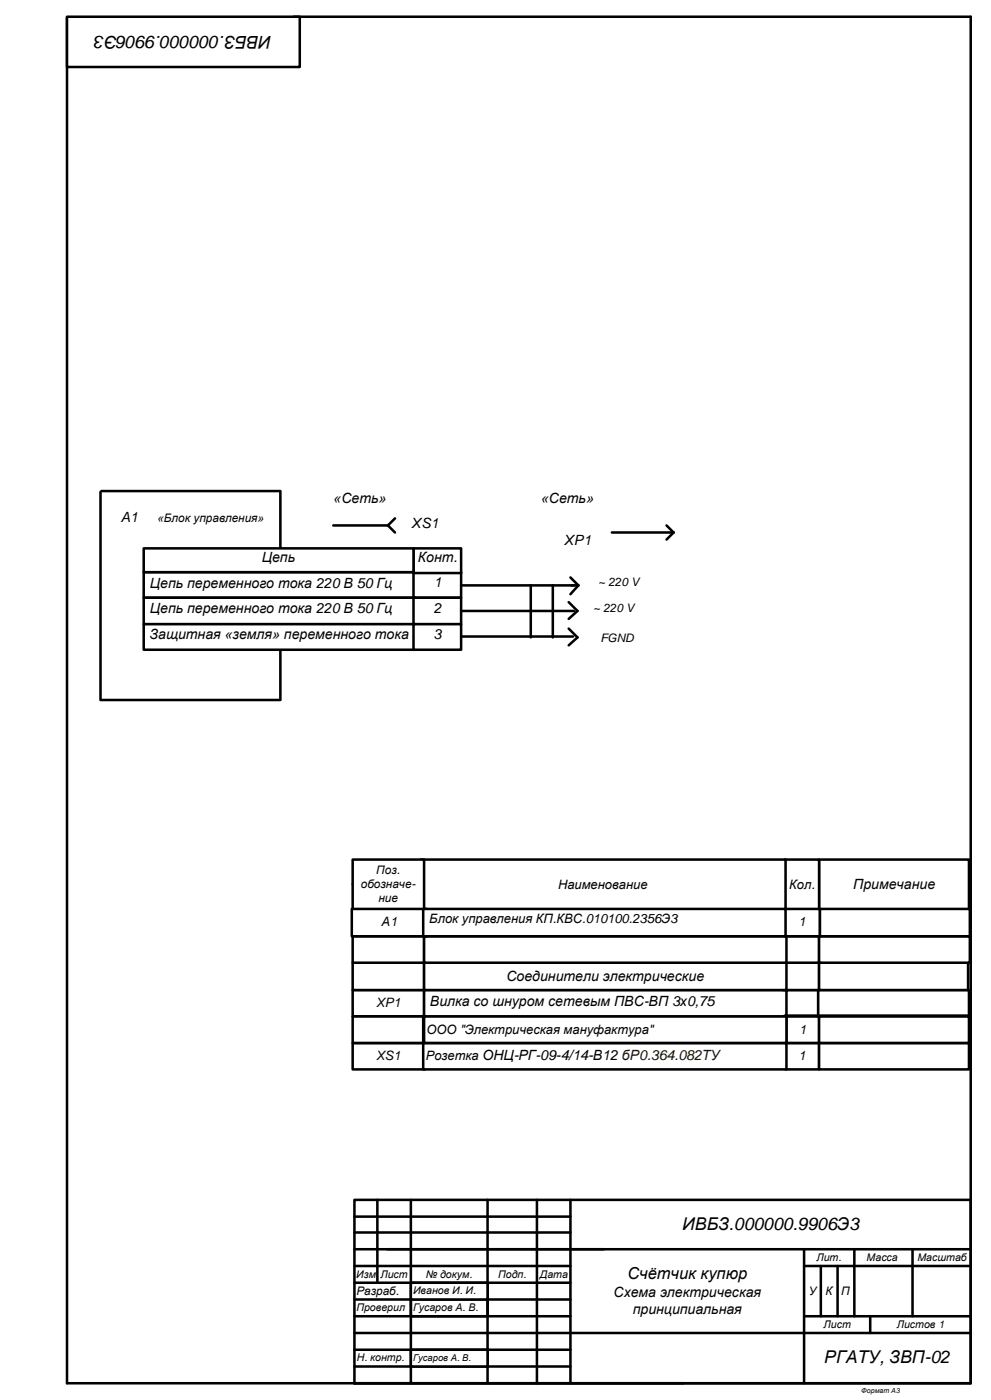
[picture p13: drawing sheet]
<svg xmlns="http://www.w3.org/2000/svg" width="297mm" height="420mm" viewBox="0 0 297 420" stroke-linecap="round" stroke-linejoin="round" font-family="sans-serif">
<defs><g id="words">
<g font-size="5.3">
<text x="81.5" y="10.9" transform="rotate(-180 81.5 10.9)">ИВБЗ.000000.9906Э3</text>
<text x="204.8" y="369.1">ИВБЗ.000000.9906Э3</text>
<text x="247.4" y="409.1">РГАТУ, ЗВП-02</text>
</g>
<text font-size="4.9" x="188.3" y="383.9">Счѐтчик купюр</text>
<g font-size="4.2">
<text x="100.1" y="151">«Сеть»</text>
<text x="162.4" y="151">«Сеть»</text>
<text x="36.3" y="156.6">A1</text>
<text x="123.6" y="158.5">ХS1</text>
<text x="169.4" y="163.5">ХP1</text>
<text x="78.6" y="168.8">Цепь</text>
<text x="125.4" y="168.8">Конт.</text>
<text x="45" y="176.3">Цепь переменного тока 220 В 50 Гц</text>
<text x="130.2" y="176.3">1</text>
<text x="45" y="184.1">Цепь переменного тока 220 В 50 Гц</text>
<text x="130.2" y="184">2</text>
<text x="44.9" y="191.8">Защитная «земля»</text>
<text x="85.2" y="191.8">переменного тока</text>
<text x="130.1" y="191.8">3</text>
<text x="256" y="266.8">Примечание</text>
<text x="152" y="294.3">Соединители электрические</text>
<text x="129" y="302.1">Вилка со шнуром сетевым ПВС-ВП 3х0,75</text>
<text x="184.1" y="389.2">Схема электрическая</text>
<text x="189.9" y="394.3">принципиальная</text>
</g>
<g font-size="3.9">
<text x="167.5" y="266.7">Наименование</text>
<text x="236.8" y="266.7">Кол.</text>
<text x="114.5" y="278">А1</text>
<text x="128.8" y="277.1">Блок управления КП.КВС.010100.2356Э3</text>
<text x="239.7" y="278">1</text>
<text x="112.9" y="302.2">XP1</text>
<text x="128" y="310.2">ООО &quot;Электрическая мануфактура&quot;</text>
<text x="239.8" y="310.3">1</text>
<text x="112.9" y="318.2">XS1</text>
<text x="127.8" y="318.3">Розетка ОНЦ-РГ-09-4/14-В12 бР0.364.082ТУ</text>
<text x="239.7" y="318.2">1</text>
</g>
<g font-size="3.5">
<text x="47.2" y="156.6">«Блок управления»</text>
<text x="179.5" y="175.8">~ 220 V</text>
<text x="178" y="183.8">~ 220 V</text>
<text x="180.2" y="192.8">FGND</text>
<text x="112.9" y="262.3">Поз.</text>
<text x="108.3" y="266.6">обозначе-</text>
<text x="113.6" y="270.8">ние</text>
<text x="107" y="388.6">Разраб.</text>
<text x="242.7" y="388.6">У</text>
<text x="247.7" y="388.6">К</text>
<text x="252.5" y="388.6">П</text>
</g>
<g font-size="3.2">
<text x="106.9" y="383.5">Изм</text>
<text x="114.2" y="383.5">Лист</text>
<text x="127.8" y="383.5">№ докум.</text>
<text x="149.5" y="383.5">Подп.</text>
<text x="162" y="383.5">Дата</text>
<text x="245" y="378.5">Лит.</text>
<text x="260.1" y="378.5">Масса</text>
<text x="275.3" y="378.5">Масштаб</text>
<text x="109.4" y="387.4">.</text>
<text x="124" y="388.5">Иванов И. И.</text>
<text x="107" y="393.5">Проверил</text>
<text x="124" y="393.5">Гусаров А. В.</text>
<text x="247.2" y="398.5">Лист</text>
<text x="269.1" y="398.5">Листов 1</text>
<text x="107.1" y="408.5">Н. контр.</text>
</g>
<text font-size="2.8" x="124" y="408.3">Гусаров А. В.</text>
<text font-size="2.1" x="258.4" y="418.1">Формат А3</text>
</g></defs>
<g fill="none" stroke="#000" stroke-width=".76">
<path d="M20.1 5.3v409.8M88.1 5h203.2v410.1h-184.9M106.4 360.1h184.9v55h-184.9zM106.4 365.1h64.8M106.4 374.9h184.9M106.4 379.9h64.8M113.2 360.1v24.9M171.2 360.1v55M241.3 379.9h50M241.3 374.9v40.2M246.3 379.9v15.1M251.4 379.9v15.1"/>
<path d="M256.4 374.9v20.1M273.8 374.9v20.1M106.4 385h64.8M106.4 390h64.8M106.4 395h64.8M241.3 395h50M261.1 395v5M106.4 400h184.9M106.4 405.1h64.8M106.4 410.1h64.8"/>
</g>
<path d="M20.1 5h69.9v15.1h-69.9z" fill-rule="evenodd" fill="#fff"/>
<path d="M20.1 5h69.9v15.1h-69.9zM106.4 369.9h64.8" fill="none" stroke="#000" stroke-width=".76"/>
<path d="M123.3 390h23v5h-23z" fill-rule="evenodd" fill="#fff"/>
<path d="M123.3 360.1v55M146.3 360.1v55M161.1 360.1v55M123.3 390h23v5h-23z" fill="none" stroke="#000" stroke-width=".76"/>
<path d="M123.3 385h23v5h-23z" fill-rule="evenodd" fill="#fff"/>
<path d="M123.3 385h23v5h-23z" fill="none" stroke="#000" stroke-width=".76"/>
<path d="M123.3 405.1h23v5h-23z" fill-rule="evenodd" fill="#fff"/>
<path d="M123.3 405.1h23v5h-23z" fill="none" stroke="#000" stroke-width=".76"/>
<path d="M105.8 297.1h21.5v8h-21.5z" fill-rule="evenodd" fill="#fff"/>
<path d="M105.8 297.1h21.5v8h-21.5z" fill="none" stroke="#000" stroke-width=".76"/>
<path d="M127.3 297.1h109v8h-109z" fill-rule="evenodd" fill="#fff"/>
<path d="M127.3 297.1h109v8h-109z" fill="none" stroke="#000" stroke-width=".76"/>
<path d="M236 297.1h9.5v8h-9.5z" fill-rule="evenodd" fill="#fff"/>
<path d="M236 297.1h9.5v8h-9.5z" fill="none" stroke="#000" stroke-width=".76"/>
<path d="M245.5 297.1h45.3v8h-45.3z" fill-rule="evenodd" fill="#fff"/>
<path d="M245.5 297.1h45.3v8h-45.3z" fill="none" stroke="#000" stroke-width=".76"/>
<path d="M235.7 313h10.1v7.9h-10.1z" fill-rule="evenodd" fill="#fff"/>
<path d="M235.7 313h10.1v7.9h-10.1z" fill="none" stroke="#000" stroke-width=".76"/>
<path d="M245.8 313h45v7.9h-45z" fill-rule="evenodd" fill="#fff"/>
<path d="M245.8 313h45v7.9h-45z" fill="none" stroke="#000" stroke-width=".76"/>
<path d="M105.8 313h21.7v7.9h-21.7z" fill-rule="evenodd" fill="#fff"/>
<path d="M105.8 313h21.7v7.9h-21.7z" fill="none" stroke="#000" stroke-width=".76"/>
<path d="M127 313h109v7.9h-109z" fill-rule="evenodd" fill="#fff"/>
<path d="M127 313h109v7.9h-109z" fill="none" stroke="#000" stroke-width=".76"/>
<path d="M105.8 288.9h21.5v8.2h-21.5z" fill-rule="evenodd" fill="#fff"/>
<path d="M105.8 288.9h21.5v8.2h-21.5z" fill="none" stroke="#000" stroke-width=".76"/>
<path d="M234.9 288.9h10.9v8.2h-10.9z" fill-rule="evenodd" fill="#fff"/>
<path d="M234.9 288.9h10.9v8.2h-10.9z" fill="none" stroke="#000" stroke-width=".76"/>
<path d="M245.8 288.9h44.7v8.2h-44.7z" fill-rule="evenodd" fill="#fff"/>
<path d="M245.8 288.9h44.7v8.2h-44.7z" fill="none" stroke="#000" stroke-width=".76"/>
<path d="M127.3 288.9h108.7v8.2h-108.7z" fill-rule="evenodd" fill="#fff"/>
<path d="M127.3 288.9h108.7v8.2h-108.7z" fill="none" stroke="#000" stroke-width=".76"/>
<path d="M235.7 281h10.1v7.9h-10.1z" fill-rule="evenodd" fill="#fff"/>
<path d="M235.7 281h10.1v7.9h-10.1z" fill="none" stroke="#000" stroke-width=".76"/>
<path d="M245.8 281h45.2v7.9h-45.2z" fill-rule="evenodd" fill="#fff"/>
<path d="M245.8 281h45.2v7.9h-45.2z" fill="none" stroke="#000" stroke-width=".76"/>
<path d="M105.8 281h21.5v7.9h-21.5z" fill-rule="evenodd" fill="#fff"/>
<path d="M105.8 281h21.5v7.9h-21.5z" fill="none" stroke="#000" stroke-width=".76"/>
<path d="M127.3 281h108.7v7.9h-108.7z" fill-rule="evenodd" fill="#fff"/>
<path d="M105.8 265.4h185M127.3 281h108.7v7.9h-108.7z" fill="none" stroke="#000" stroke-width=".76"/>
<path d="M245.8 258h45v15h-45z" fill-rule="evenodd" fill="#fff"/>
<path d="M245.8 258h45v15h-45z" fill="none" stroke="#000" stroke-width=".76"/>
<path d="M235.5 258h10.3v15h-10.3z" fill-rule="evenodd" fill="#fff"/>
<path d="M235.5 258h10.3v15h-10.3z" fill="none" stroke="#000" stroke-width=".76"/>
<path d="M126.2 258h109.5v15h-109.5z" fill-rule="evenodd" fill="#fff"/>
<path d="M126.2 258h109.5v15h-109.5z" fill="none" stroke="#000" stroke-width=".76"/>
<path d="M105.8 258h21.5v15h-21.5z" fill-rule="evenodd" fill="#fff"/>
<path d="M105.8 258h21.5v15h-21.5z" fill="none" stroke="#000" stroke-width=".76"/>
<path d="M235.5 272.8h10.6v8.2h-10.6z" fill-rule="evenodd" fill="#fff"/>
<path d="M235.5 272.8h10.6v8.2h-10.6z" fill="none" stroke="#000" stroke-width=".76"/>
<path d="M246.1 272.8h44.9v8.2h-44.9z" fill-rule="evenodd" fill="#fff"/>
<path d="M246.1 272.8h44.9v8.2h-44.9z" fill="none" stroke="#000" stroke-width=".76"/>
<path d="M105.6 272.8h22.5v8.2h-22.5z" fill-rule="evenodd" fill="#fff"/>
<path d="M105.6 272.8h22.5v8.2h-22.5z" fill="none" stroke="#000" stroke-width=".76"/>
<path d="M127 272.8h108.7v8.2h-108.7z" fill-rule="evenodd" fill="#fff"/>
<path d="M127 272.8h108.7v8.2h-108.7z" fill="none" stroke="#000" stroke-width=".76"/>
<path d="M235.5 304.8h10v8.2h-10z" fill-rule="evenodd" fill="#fff"/>
<path d="M235.5 304.8h10v8.2h-10z" fill="none" stroke="#000" stroke-width=".76"/>
<path d="M245.5 304.8h45v8.2h-45z" fill-rule="evenodd" fill="#fff"/>
<path d="M245.5 304.8h45v8.2h-45z" fill="none" stroke="#000" stroke-width=".76"/>
<path d="M106.4 305.1h20.3v7.9h-20.3z" fill-rule="evenodd" fill="#fff"/>
<path d="M106.4 305.1h20.3v7.9h-20.3z" fill="none" stroke="#000" stroke-width=".76"/>
<path d="M127.3 305.3h108.2v7.7h-108.2z" fill-rule="evenodd" fill="#fff"/>
<path d="M127.3 305.3h108.2v7.7h-108.2z" fill="none" stroke="#000" stroke-width=".76"/>
<path d="M236 305.1h9.8v7.9h-9.8z" fill-rule="evenodd" fill="#fff"/>
<path d="M236 305.1h9.8v7.9h-9.8z" fill="none" stroke="#000" stroke-width=".76"/>
<path d="M245.8 305.1h45v7.9h-45z" fill-rule="evenodd" fill="#fff"/>
<path d="M245.8 305.1h45v7.9h-45z" fill="none" stroke="#000" stroke-width=".76"/>
<path d="M105.8 305.1h21.2v7.9h-21.2z" fill-rule="evenodd" fill="#fff"/>
<path d="M105.8 305.1h21.2v7.9h-21.2z" fill="none" stroke="#000" stroke-width=".76"/>
<path d="M127.3 305.1h108.7v7.9h-108.7z" fill-rule="evenodd" fill="#fff"/>
<path d="M127.3 305.1h108.7v7.9h-108.7z" fill="none" stroke="#000" stroke-width=".76"/>
<path d="M34.1 152.9h9.6v5.1h-9.6z" fill-rule="evenodd" fill="#fff"/>
<path d="M34.1 152.9h9.6v5.1h-9.6z" fill="none" stroke="#fff" stroke-width=".76"/>
<path d="M30.2 147.6v62.2M30.4 147.4h53.7M84.1 147.6v62.2M100 157.7h16.4M116.4 157.7l2.1 2.1M118.5 155.6l-2.1 2.1M30.2 210.1h53.9M20.1 415.1h185" fill="none" stroke="#000" stroke-width=".76"/>
<path d="M43.1 171.7h81.5v7.7h-81.5z" fill-rule="evenodd" fill="#fff"/>
<path d="M43.1 171.7h81.5v7.7h-81.5z" fill="none" stroke="#000" stroke-width=".76"/>
<path d="M124.1 171.7h14.3v7.7h-14.3z" fill-rule="evenodd" fill="#fff"/>
<path d="M124.1 171.7h14.3v7.7h-14.3z" fill="none" stroke="#000" stroke-width=".76"/>
<path d="M124.1 164.6h14.3v7.4h-14.3z" fill-rule="evenodd" fill="#fff"/>
<path d="M124.1 164.6h14.3v7.4h-14.3z" fill="none" stroke="#000" stroke-width=".76"/>
<path d="M43.1 179.4h81.5v7.9h-81.5z" fill-rule="evenodd" fill="#fff"/>
<path d="M43.1 179.4h81.5v7.9h-81.5z" fill="none" stroke="#000" stroke-width=".76"/>
<path d="M43.1 164.6h81v7.1h-81z" fill-rule="evenodd" fill="#fff"/>
<path d="M43.1 164.6h81v7.1h-81z" fill="none" stroke="#000" stroke-width=".76"/>
<path d="M124.1 179.4h14.3v7.9h-14.3z" fill-rule="evenodd" fill="#fff"/>
<path d="M124.1 179.4h14.3v7.9h-14.3z" fill="none" stroke="#000" stroke-width=".76"/>
<path d="M43.1 187.3h81.5v7.7h-81.5z" fill-rule="evenodd" fill="#fff"/>
<path d="M43.1 187.3h81.5v7.7h-81.5z" fill="none" stroke="#000" stroke-width=".76"/>
<path d="M124.1 187.3h14.3v7.7h-14.3z" fill-rule="evenodd" fill="#fff"/>
<g fill="none" stroke="#000" stroke-width=".76">
<path d="M183.6 159.8h18.5M200 157.7l2.1 2.1M202.1 159.8l-2.1 2.1M138.4 175.7h35.2M159.3 175.7v15.6M165.9 175.7v15.6M171.2 173.3l2.4 2.4M173.6 175.7l-2.4 2.6M124.1 187.3h14.3v7.7h-14.3zM138.4 183.4h33.8M138.4 191h33.6M170.7 180.7l2.6 2.7-2.6 2.3"/>
<path d="M170.7 188.6l2.6 2.7-2.6 2.4"/>
</g>
<use href="#words"/>
</svg>
